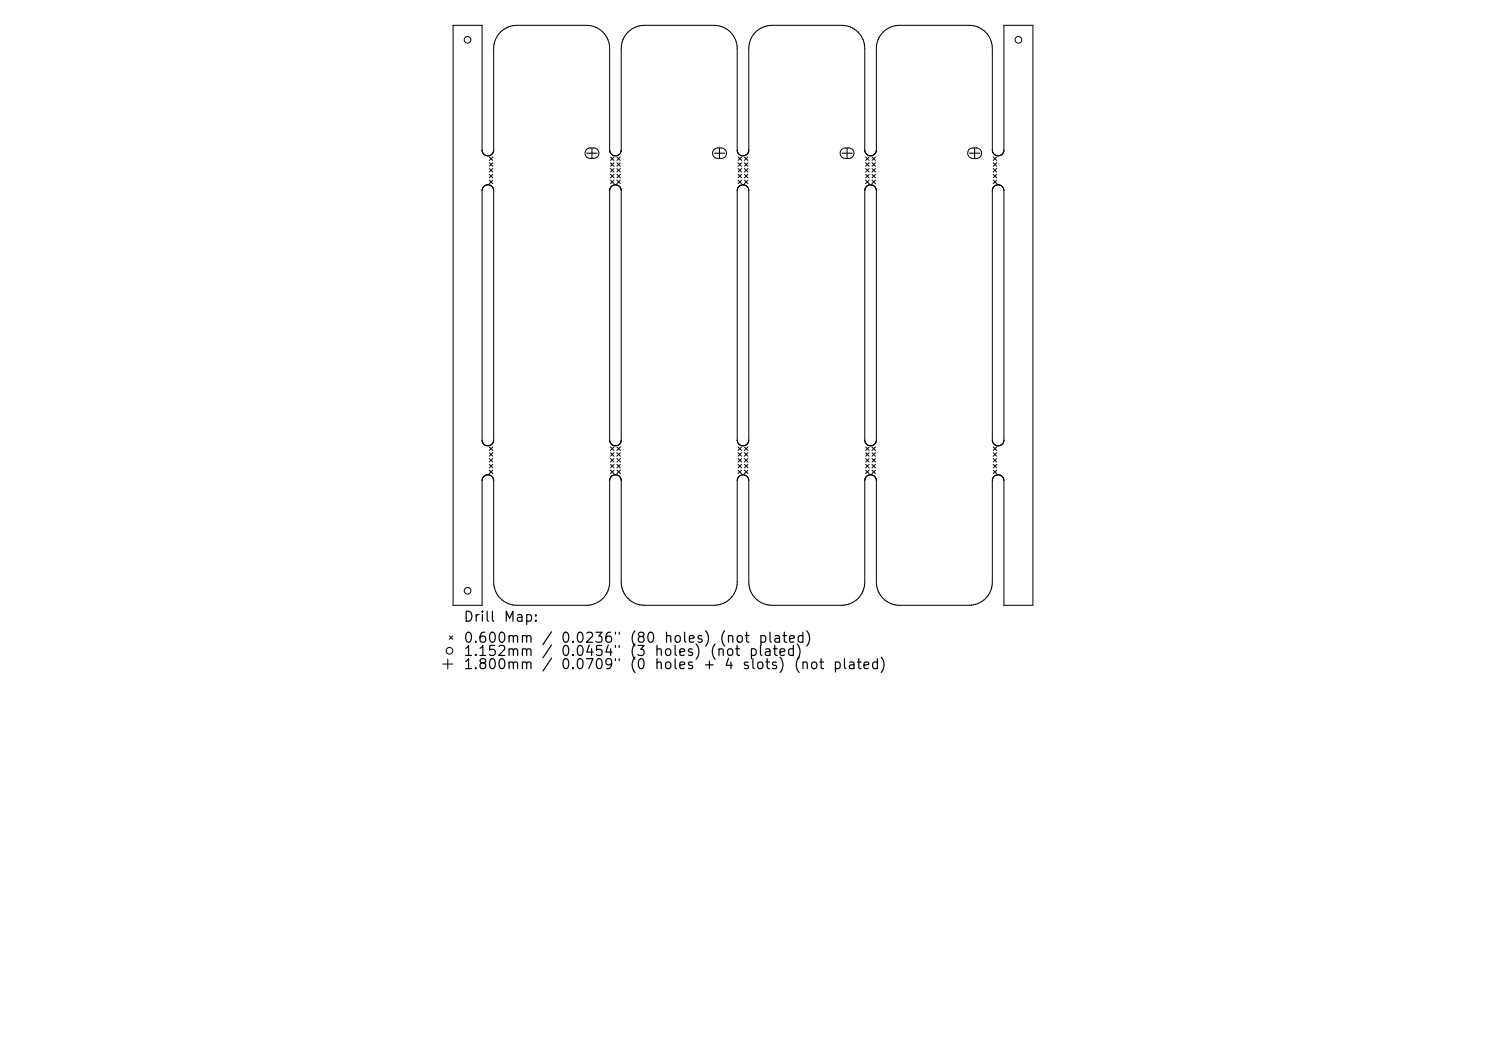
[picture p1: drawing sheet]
<svg xmlns="http://www.w3.org/2000/svg" width="297mm" height="210mm" viewBox="0 0 297 210" stroke-linecap="round" stroke-linejoin="round" font-family="sans-serif">
<defs><g id="words">
<g font-size="2">
<text x="92.5" y="124.7">Drill</text>
<text x="100.5" y="124.7">Map:</text>
<text x="92.5" y="128.9">0.600mm</text>
<text x="92.5" y="131.6">1.152mm</text>
<text x="108.1" y="128.9">/</text>
<text x="108.1" y="131.6">/</text>
<text x="111.9" y="128.9">0.0236&quot;</text>
<text x="111.9" y="131.6">0.0454&quot;</text>
<text x="125.7" y="128.9">(80</text>
<text x="125.7" y="131.6">(3</text>
<text x="130.6" y="131.6">holes)</text>
<text x="132.5" y="128.9">holes)</text>
<text x="141.7" y="131.6">(not</text>
<text x="143.6" y="128.9">(not</text>
<text x="149.5" y="131.6">plated)</text>
<text x="151.4" y="128.9">plated)</text>
<text x="92.5" y="134.2">1.800mm</text>
<text x="108.1" y="134.2">/</text>
<text x="111.9" y="134.2">0.0709&quot;</text>
<text x="125.7" y="134.2">(0</text>
<text x="130.6" y="134.2">holes</text>
<text x="140.4" y="134.2">+</text>
<text x="144.6" y="134.2">4</text>
<text x="148.2" y="134.2">slots)</text>
<text x="158.5" y="134.2">(not</text>
<text x="166.3" y="134.2">plated)</text>
</g>
</g></defs>
<g fill="none" stroke="#000" stroke-width=".2">
<path d="M96.3 5.1h-5.7v115.8h5.7M96.3 5.1h.1M96.4 5.1v24.9l.2 .7M98.9 8.4l-.2 1.3v20.3l-.3 .7M98.9 8.3v.1M100.7 5.8a4.6 4.6 0 0 0-1.8 2.5M100.7 5.8h.1M101.5 5.4l-.8 .4M101.5 5.4l1.8-.3h13.9a4.6 4.6 0 0 1 4.6 4.6v20.3l.4 .8 .9 .3 .7-.3 .4-.8v-20.7M101.5 5.4h.1M124.2 9.2v.1M124.4 8.4l-.2 .8"/>
<path d="M124.4 8.3v.1M125.2 6.8l-.8 1.5M125.2 6.7v.1M125.8 6.1l-.6 .6M125.9 6.1h-.1M127.4 5.3l-1.5 .8M127.5 5.3h-.1M143.1 5.1h-14.3l-1.3 .2M143.1 5.1h.1M143.2 5.1a4.6 4.6 0 0 1 4.1 4.6v20.3l.4 .8 .8 .3 .8-.3 .4-.8v-20.3a4.6 4.6 0 0 1 4.1-4.6M153.9 5.1h14.3l1.8 .3M153.9 5.1h-.1"/>
<path d="M170 5.4h.1M170 5.4l.8 .4M170.8 5.8h.1M170.8 5.8a4.6 4.6 0 0 1 1.9 3M172.7 8.8h.1M195.5 5.4l-1.8-.3h-13.9a4.6 4.6 0 0 0-4.6 4.6v20.3l-.4 .8-.9 .3-.7-.3-.4-.8v-21.2M195.5 5.4h.1M195.5 5.4a4.6 4.6 0 0 1 2.6 2.9M198.1 8.3v.1M198.1 8.4l.2 1.3v20.3l.3 .7M200.7 5.1v24.9l-.3 .7M200.7 5.1h5.7v115.8h-5.7"/>
<path d="M200.7 5.1h.1M96.6 30.7l.1 .1M96.7 30.8l.8 .3 .9-.3M96.7 37.3l.6-.4 .7 .1 .5 .4 .2 .7v49.8l-.4 .8-.8 .4-.8-.4-.3-.8v-49.8zM97.8 31.4l.7 .7M97.8 32.5l.7 .7M97.8 33.7l.7 .7M97.8 34.8l.7 .7M97.8 36l.7 .7M98.4 30.7v.1M98.5 31.4l-.7 .7M98.5 32.5l-.7 .7"/>
<path d="M98.5 33.7l-.7 .7M98.5 34.8l-.7 .7M98.5 36l-.7 .7M117.2 29.9l.6-.3h.9a1.04 1.04 0 0 1 1 1 1.04 1.04 0 0 1-1 1.1h-.7a1.04 1.04 0 0 1-1-.7 1.04 1.04 0 0 1 .2-1.1zM122 31.4l.7 .7M122 32.5l.7 .7M122 33.7l.7 .7M122 34.8l.7 .7M122 36l.7 .7M122.7 31.4l-.7 .7M122.7 32.5l-.7 .7M122.7 33.7l-.7 .7"/>
<path d="M122.7 34.8l-.7 .7M122.7 36l-.7 .7M123.3 31.4l.7 .7M123.3 32.5l.7 .7M123.3 33.7l.7 .7M123.3 34.8l.7 .7M123.3 36l.7 .7M123.7 37.2l-.6-.3-.6 .1-.5 .4-.2 .7v49.8l.4 .8 .8 .4 .8-.4 .4-.8v-49.8l-.3-.7M123.7 37.2h.1M123.7 37.2l.2 .2M123.9 37.4h.1M124 31.4l-.7 .7"/>
<path d="M124 32.5l-.7 .7M124 33.7l-.7 .7M124 34.8l-.7 .7M124 36l-.7 .7M142.7 29.9l.6-.3h.9a1.04 1.04 0 0 1 1 1 1.04 1.04 0 0 1-1 1.1h-.7a1.04 1.04 0 0 1-1-.7 1.04 1.04 0 0 1 .2-1.1zM147.5 31.4l.7 .7M147.5 32.5l.7 .7M147.5 33.7l.7 .7M147.5 34.8l.7 .7M147.5 36l.7 .7M147.7 37.3l.6-.4 .6 .1 .6 .4 .2 .7v49.8l-.4 .8-.8 .4-.8-.4-.4-.8v-49.8zM148.2 31.4l-.7 .7"/>
<path d="M148.2 32.5l-.7 .7M148.2 33.7l-.7 .7M148.2 34.8l-.7 .7M148.2 36l-.7 .7M148.8 31.4l.7 .7M148.8 32.5l.7 .7M148.8 33.7l.7 .7M148.8 34.8l.7 .7M148.8 36l.7 .7M149.5 31.4l-.7 .7M149.5 32.5l-.7 .7M149.5 33.7l-.7 .7"/>
<path d="M149.5 34.8l-.7 .7M149.5 36l-.7 .7M168.2 29.9l.6-.3h.9a1.04 1.04 0 0 1 1 1 1.04 1.04 0 0 1-1 1.1h-.7a1.04 1.04 0 0 1-1-.7 1.04 1.04 0 0 1 .2-1.1zM173 31.4l.7 .7M173 32.5l.7 .7M173 33.7l.7 .7M173 34.8l.7 .7M173 36l.7 .7M173.1 37.4h.1M173.3 37.2l-.2 .2M173.3 37.2l.6-.3 .6 .1 .5 .4 .2 .7v49.8l-.4 .8-.8 .4-.8-.4-.4-.8v-49.8l.3-.7M173.3 37.2h.1"/>
<path d="M173.7 31.4l-.7 .7M173.7 32.5l-.7 .7M173.7 33.7l-.7 .7M173.7 34.8l-.7 .7M173.7 36l-.7 .7M174.3 31.4l.7 .7M174.3 32.5l.7 .7M174.3 33.7l.7 .7M174.3 34.8l.7 .7M174.3 36l.7 .7M175 31.4l-.7 .7M175 32.5l-.7 .7"/>
<path d="M175 33.7l-.7 .7M175 34.8l-.7 .7M175 36l-.7 .7M193.7 29.9l.6-.3h.8a1.04 1.04 0 0 1 1.1 1 1.04 1.04 0 0 1-1.1 1.1h-.6a1.04 1.04 0 0 1-1-.7 1.04 1.04 0 0 1 .2-1.1zM198.5 31.4l.7 .7M198.5 32.5l.7 .7M198.5 33.7l.7 .7M198.5 34.8l.7 .7M198.5 36l.7 .7M198.6 30.7v.1M198.6 30.8l.9 .3 .9-.3M198.7 37.3l.6-.4 .6 .1 .6 .4 .2 .7v49.8l-.4 .8-.8 .4-.8-.4-.4-.8v-49.8z"/>
<path d="M199.2 31.4l-.7 .7M199.2 32.5l-.7 .7M199.2 33.7l-.7 .7M199.2 34.8l-.7 .7M199.2 36l-.7 .7M200.4 30.7v.1M97.8 89.3l.7 .7M97.8 90.5l.7 .7M97.8 91.6l.7 .7M97.8 92.8l.7 .7M97.8 93.9l.7 .7M98.5 89.3l-.7 .7"/>
<path d="M98.5 90.5l-.7 .7M98.5 91.6l-.7 .7M98.5 92.8l-.7 .7M98.5 93.9l-.7 .7M122 89.3l.7 .7M122 90.5l.7 .7M122 91.6l.7 .7M122 92.8l.7 .7M122 93.9l.7 .7M122.7 89.3l-.7 .7M122.7 90.5l-.7 .7M122.7 91.6l-.7 .7"/>
<path d="M122.7 92.8l-.7 .7M122.7 93.9l-.7 .7M123.3 89.3l.7 .7M123.3 90.5l.7 .7M123.3 91.6l.7 .7M123.3 92.8l.7 .7M123.3 93.9l.7 .7M124 89.3l-.7 .7M124 90.5l-.7 .7M124 91.6l-.7 .7M124 92.8l-.7 .7M124 93.9l-.7 .7"/>
<path d="M147.5 89.3l.7 .7M147.5 90.5l.7 .7M147.5 91.6l.7 .7M147.5 92.8l.7 .7M147.5 93.9l.7 .7M147.7 95.2l-.4 .8v20.3a4.6 4.6 0 0 1-4.1 4.6M147.7 95.2h.1M147.7 95.2l.8-.3 .8 .3M148.2 89.3l-.7 .7M148.2 90.5l-.7 .7M148.2 91.6l-.7 .7M148.2 92.8l-.7 .7"/>
<path d="M148.2 93.9l-.7 .7M148.8 89.3l.7 .7M148.8 90.5l.7 .7M148.8 91.6l.7 .7M148.8 92.8l.7 .7M148.8 93.9l.7 .7M149.3 95.2h.1M149.3 95.2l.4 .8v20.3a4.6 4.6 0 0 0 4.1 4.6M149.5 89.3l-.7 .7M149.5 90.5l-.7 .7M149.5 91.6l-.7 .7M149.5 92.8l-.7 .7"/>
<path d="M149.5 93.9l-.7 .7M173 89.3l.7 .7M173 90.5l.7 .7M173 91.6l.7 .7M173 92.8l.7 .7M173 93.9l.7 .7M173.7 89.3l-.7 .7M173.7 90.5l-.7 .7M173.7 91.6l-.7 .7M173.7 92.8l-.7 .7M173.7 93.9l-.7 .7M174.3 89.3l.7 .7"/>
<path d="M174.3 90.5l.7 .7M174.3 91.6l.7 .7M174.3 92.8l.7 .7M174.3 93.9l.7 .7M175 89.3l-.7 .7M175 90.5l-.7 .7M175 91.6l-.7 .7M175 92.8l-.7 .7M175 93.9l-.7 .7M198.5 89.3l.7 .7M198.5 90.5l.7 .7M198.5 91.6l.7 .7"/>
<path d="M198.5 92.8l.7 .7M198.5 93.9l.7 .7M199.2 89.3l-.7 .7M199.2 90.5l-.7 .7M199.2 91.6l-.7 .7M199.2 92.8l-.7 .7M199.2 93.9l-.7 .7M124.3 117.2l-.1-21.2-.4-.8-.7-.3-.9 .3-.4 .8v20.3a4.6 4.6 0 0 1-4.6 4.6h-13.9a4.6 4.6 0 0 1-4.6-4.6v-20.3l-.4-.8-.8-.3-.8 .3-.3 .8v24.9M124.3 117.2h.1M124.3 117.2a4.6 4.6 0 0 0 1.9 3M172.7 117.2a4.6 4.6 0 0 1-4.5 3.7h-14.3M172.8 117.2h-.1"/>
<path d="M172.8 116.8v.4M172.8 116.8v-20.8l.4-.8 .7-.3 .9 .3 .4 .8v20.3a4.6 4.6 0 0 0 4.6 4.6h13.9l1.3-.1 1.3-.6M172.8 116.8h.1M88.5 132.7h2M89.5 131.7v2M89.8 127.1l.7 .7M90.5 127.1l-.7 .7M96.4 120.9h-.1M126.2 120.2h.1M126.2 120.2l1.3 .5 1.3 .2h14.3M143.2 120.9h-.1M153.8 120.9h.1"/>
<path d="M196.3 120.2h.1M196.3 120.2a4.6 4.6 0 0 0 2-3.9v-20.3l.4-.8 .9-.3 .7 .3 .3 .8 .1 24.9M200.7 120.9h.1"/>
<circle cx="93.5" cy="8" r=".67"/>
<circle cx="203.5" cy="8" r=".67"/>
<circle cx="93.5" cy="118" r=".67"/>
<circle cx="89.8" cy="130" r=".67"/>
</g>
<path d="M117.3 30.6h2.1M118.3 29.6v2.1M142.8 30.6h2.1M143.8 29.6v2.1M168.3 30.6h2M169.3 29.6v2.1M193.8 30.6h2M194.8 29.6v2.1" fill="none" stroke="#000" stroke-width=".21"/>
<use href="#words"/>
</svg>
